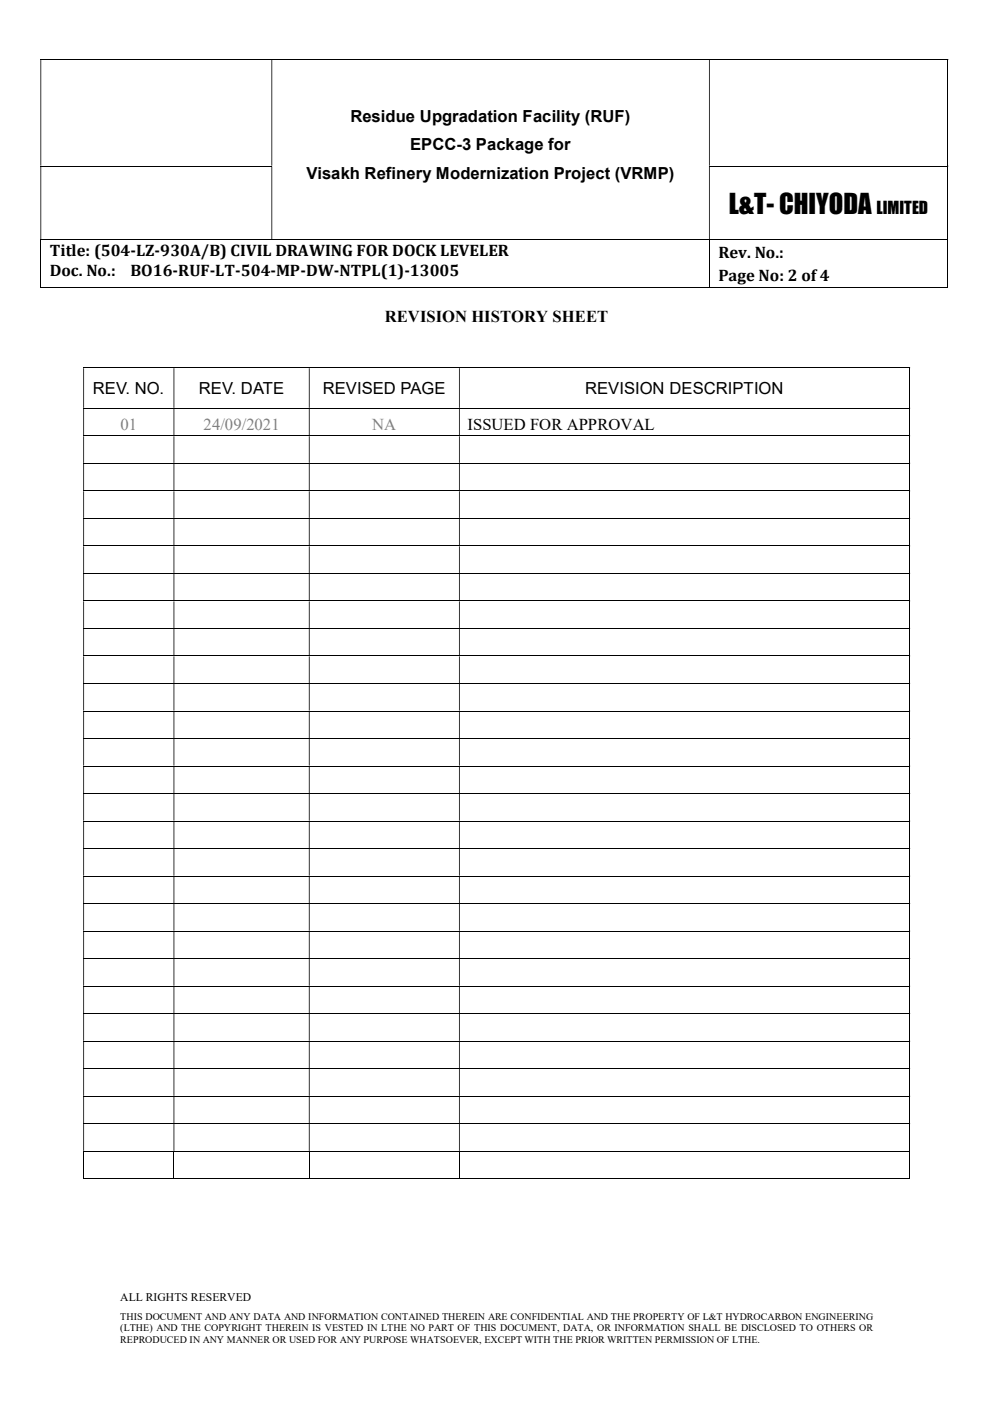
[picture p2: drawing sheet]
<svg xmlns="http://www.w3.org/2000/svg" width="210mm" height="297mm" viewBox="0 0 210 297" stroke-linecap="round" stroke-linejoin="round" font-family="sans-serif">
<defs><g id="words">
<text font-size="5.6" x="154.1" y="45.2">L&amp;T- CHIYODA</text>
<g font-size="3.5">
<text x="74.1" y="25.7">Residue Upgradation Facility (RUF)</text>
<text x="86.8" y="31.8">EPCC-3 Package for</text>
<text x="64.8" y="37.9">Visakh Refinery Modernization Project (VRMP)</text>
<text x="185.4" y="45.2">LIMITED</text>
<text x="10.5" y="54.1">Title: (504-LZ-930A/B) CIVIL DRAWING FOR DOCK LEVELER</text>
<text x="10.5" y="58.3">Doc. No.:</text>
<text x="27.6" y="58.3">BO16-RUF-LT-504-MP-DW-NTPL(1)-13005</text>
<text x="151.9" y="54.7">Rev. No.:</text>
<text x="151.9" y="59.4">Page No: 2 of 4</text>
<text x="81.4" y="68.2">REVISION HISTORY SHEET</text>
<text x="19.6" y="83.3">REV. NO.</text>
<text x="42.1" y="83.3">REV. DATE</text>
<text x="68.3" y="83.3">REVISED PAGE</text>
<text x="123.8" y="83.3">REVISION DESCRIPTION</text>
<text x="98.9" y="91">ISSUED FOR APPROVAL</text>
</g>
<g font-size="3.5" fill="#7f7f7f">
<text x="25.5" y="91">01</text>
<text x="43.1" y="91">24/09/2021</text>
<text x="78.7" y="91">NA</text>
</g>
<text font-size="2.5" x="25.4" y="275.2">ALL RIGHTS RESERVED</text>
<g font-size="2.1">
<text x="25.4" y="279.1">THIS DOCUMENT AND ANY DATA AND INFORMATION CONTAINED THEREIN ARE CONFIDENTIAL AND THE PROPERTY OF L&amp;T HYDROCARBON ENGINEERING</text>
<text x="25.4" y="281.6">(LTHE) AND THE COPYRIGHT THEREIN IS VESTED IN LTHE NO PART OF THIS DOCUMENT, DATA, OR INFORMATION SHALL BE DISCLOSED TO OTHERS OR</text>
<text x="25.4" y="284">REPRODUCED IN ANY MANNER OR USED FOR ANY PURPOSE WHATSOEVER, EXCEPT WITH THE PRIOR WRITTEN PERMISSION OF LTHE.</text>
</g>
</g></defs>
<g fill="none" stroke="#000" stroke-width=".21">
<path d="M8.6 12.6h191.8M200.5 12.7v22.4M8.6 35.1h48.8M149.9 35.1h50.5M200.5 35.2v15.4M8.6 50.7h191.8M8.6 50.8v10M150 50.8v10M200.5 50.8v10M8.6 60.7h141.3M17.6 77.8h174.7M150.1 60.7h50.3"/>
<path d="M192.4 77.9v8.4M17.6 86.4h174.7M17.6 92.2h174.7M17.6 98h174.7M192.4 86.4v5.7M192.4 92.3v5.6M192.4 98.1v5.7M17.6 103.8h174.7M17.6 109.6h174.7M17.6 115.5h174.7M192.4 103.9v5.7M192.4 109.7v5.7"/>
<path d="M192.4 115.6v5.6M17.6 121.3h174.7M17.6 127.1h174.7M17.6 132.9h174.7M17.6 138.8h174.7M192.4 121.4v5.6M192.4 127.2v5.6M192.4 133v5.7M192.4 138.9v5.6M17.6 144.6h174.7M17.6 150.4h174.7M17.6 156.2h174.7"/>
<path d="M192.4 144.7v5.6M192.4 150.5v5.6M192.4 156.3v5.7M17.6 162.1h174.7M17.6 167.9h174.7M17.6 173.7h174.7M17.6 179.5h174.7M192.4 162.1v5.7M192.4 167.9v5.7M192.4 173.8v5.6M192.4 179.6v5.7M17.6 185.3h174.7"/>
<path d="M17.6 191.1h174.7M17.6 197h174.7M192.4 185.4v5.7M192.4 191.2v5.7M192.4 197.1v5.6M17.6 202.8h174.7M17.6 208.6h174.7M17.6 214.4h174.7M192.4 202.9v5.6M192.4 208.7v5.6M192.4 214.5v5.7M17.6 220.3h174.7"/>
<path d="M17.6 226.1h174.7M17.6 231.9h174.7M17.6 237.7h174.7M192.4 220.3v5.7M192.4 226.1v5.7M192.4 232v5.6M192.4 237.8v5.7M17.6 243.5h174.7M17.6 249.3h19.1M17.7 243.6v5.8M36.8 243.6v5.8M36.9 249.3h28.4"/>
<path d="M65.4 243.6v5.8M65.5 249.3h31.6M97.2 243.6v5.8M97.2 249.3h95.1M192.4 243.6v5.8"/>
</g>
<g fill="#000">
<path d="M200.4 12.5h.2v.2h-.2zM8.6 12.7h.1v22.4h-.1zM57.4 12.7h.2v22.4h-.2zM149.9 12.7h.2v22.4h-.2z" fill-rule="evenodd"/>
<path d="M200.4 35.1h.2v.1h-.2zM8.6 35.2h.1v15.4h-.1zM57.4 35.2h.2v15.4h-.2zM149.9 35.2h.2v15.4h-.2z" fill-rule="evenodd"/>
<path d="M192.3 77.7h.2v.2h-.2zM17.6 77.9h.2v8.4h-.2zM36.7 77.9h.2v8.4h-.2zM65.3 77.9h.2v8.4h-.2zM97.1 77.9h.1v8.4h-.1z" fill-rule="evenodd"/>
<path d="M192.3 86.3h.2v.1h-.2zM17.6 86.4h.2v5.7h-.2zM36.7 86.4h.2v5.7h-.2zM65.3 86.4h.2v5.7h-.2zM97.1 86.4h.1v5.7h-.1z" fill-rule="evenodd"/>
<path d="M192.3 92.1h.2v.2h-.2zM17.6 92.3h.2v5.6h-.2zM36.7 92.3h.2v5.6h-.2zM65.3 92.3h.2v5.6h-.2zM97.1 92.3h.1v5.6h-.1z" fill-rule="evenodd"/>
<path d="M192.3 97.9h.2v.2h-.2zM17.6 98.1h.2v5.7h-.2zM36.7 98.1h.2v5.7h-.2zM65.3 98.1h.2v5.7h-.2zM97.1 98.1h.1v5.7h-.1z" fill-rule="evenodd"/>
<path d="M192.3 103.8h.2v.1h-.2zM17.6 103.9h.2v5.7h-.2zM36.7 103.9h.2v5.7h-.2zM65.3 103.9h.2v5.7h-.2zM97.1 103.9h.1v5.7h-.1z" fill-rule="evenodd"/>
<path d="M192.3 109.6h.2v.1h-.2zM17.6 109.7h.2v5.7h-.2zM36.7 109.7h.2v5.7h-.2zM65.3 109.7h.2v5.7h-.2zM97.1 109.7h.1v5.7h-.1z" fill-rule="evenodd"/>
<path d="M192.3 115.4h.2v.2h-.2zM17.6 115.6h.2v5.6h-.2zM36.7 115.6h.2v5.6h-.2zM65.3 115.6h.2v5.6h-.2zM97.1 115.6h.1v5.6h-.1z" fill-rule="evenodd"/>
<path d="M192.3 121.2h.2v.2h-.2zM17.6 121.4h.2v5.6h-.2zM36.7 121.4h.2v5.6h-.2zM65.3 121.4h.2v5.6h-.2zM97.1 121.4h.1v5.6h-.1z" fill-rule="evenodd"/>
<path d="M192.3 127h.2v.2h-.2zM17.6 127.2h.2v5.6h-.2zM36.7 127.2h.2v5.6h-.2zM65.3 127.2h.2v5.6h-.2zM97.1 127.2h.1v5.6h-.1z" fill-rule="evenodd"/>
<path d="M192.3 132.8h.2v.2h-.2zM17.6 133h.2v5.7h-.2zM36.7 133h.2v5.7h-.2zM65.3 133h.2v5.7h-.2zM97.1 133h.1v5.7h-.1z" fill-rule="evenodd"/>
<path d="M192.3 138.7h.2v.2h-.2zM17.6 138.9h.2v5.6h-.2zM36.7 138.9h.2v5.6h-.2zM65.3 138.9h.2v5.6h-.2zM97.1 138.9h.1v5.6h-.1z" fill-rule="evenodd"/>
<path d="M192.3 144.5h.2v.2h-.2zM17.6 144.7h.2v5.6h-.2zM36.7 144.7h.2v5.6h-.2zM65.3 144.7h.2v5.6h-.2zM97.1 144.7h.1v5.6h-.1z" fill-rule="evenodd"/>
<path d="M192.3 150.3h.2v.2h-.2zM17.6 150.5h.2v5.6h-.2zM36.7 150.5h.2v5.6h-.2zM65.3 150.5h.2v5.6h-.2zM97.1 150.5h.1v5.6h-.1z" fill-rule="evenodd"/>
<path d="M192.3 156.1h.2v.2h-.2zM17.6 156.3h.2v5.7h-.2zM36.7 156.3h.2v5.7h-.2zM65.3 156.3h.2v5.7h-.2zM97.1 156.3h.1v5.7h-.1z" fill-rule="evenodd"/>
<path d="M192.3 162h.2v.1h-.2zM17.6 162.1h.2v5.7h-.2zM36.7 162.1h.2v5.7h-.2zM65.3 162.1h.2v5.7h-.2zM97.1 162.1h.1v5.7h-.1z" fill-rule="evenodd"/>
<path d="M192.3 167.8h.2v.1h-.2zM17.6 167.9h.2v5.7h-.2zM36.7 167.9h.2v5.7h-.2zM65.3 167.9h.2v5.7h-.2zM97.1 167.9h.1v5.7h-.1z" fill-rule="evenodd"/>
<path d="M192.3 173.6h.2v.2h-.2zM17.6 173.8h.2v5.6h-.2zM36.7 173.8h.2v5.6h-.2zM65.3 173.8h.2v5.6h-.2zM97.1 173.8h.1v5.6h-.1z" fill-rule="evenodd"/>
<path d="M192.3 179.4h.2v.2h-.2zM17.6 179.6h.2v5.7h-.2zM36.7 179.6h.2v5.7h-.2zM65.3 179.6h.2v5.7h-.2zM97.1 179.6h.1v5.7h-.1z" fill-rule="evenodd"/>
<path d="M192.3 185.3h.2v.1h-.2zM17.6 185.4h.2v5.7h-.2zM36.7 185.4h.2v5.7h-.2zM65.3 185.4h.2v5.7h-.2zM97.1 185.4h.1v5.7h-.1z" fill-rule="evenodd"/>
<path d="M192.3 191.1h.2v.1h-.2zM17.6 191.2h.2v5.7h-.2zM36.7 191.2h.2v5.7h-.2zM65.3 191.2h.2v5.7h-.2zM97.1 191.2h.1v5.7h-.1z" fill-rule="evenodd"/>
<path d="M192.3 196.9h.2v.2h-.2zM17.6 197.1h.2v5.6h-.2zM36.7 197.1h.2v5.6h-.2zM65.3 197.1h.2v5.6h-.2zM97.1 197.1h.1v5.6h-.1z" fill-rule="evenodd"/>
<path d="M192.3 202.7h.2v.2h-.2zM17.6 202.9h.2v5.6h-.2zM36.7 202.9h.2v5.6h-.2zM65.3 202.9h.2v5.6h-.2zM97.1 202.9h.1v5.6h-.1z" fill-rule="evenodd"/>
<path d="M192.3 208.5h.2v.2h-.2zM17.6 208.7h.2v5.6h-.2zM36.7 208.7h.2v5.6h-.2zM65.3 208.7h.2v5.6h-.2zM97.1 208.7h.1v5.6h-.1z" fill-rule="evenodd"/>
<path d="M192.3 214.3h.2v.2h-.2zM17.6 214.5h.2v5.7h-.2zM36.7 214.5h.2v5.7h-.2zM65.3 214.5h.2v5.7h-.2zM97.1 214.5h.1v5.7h-.1z" fill-rule="evenodd"/>
<path d="M192.3 220.2h.2v.1h-.2zM17.6 220.3h.2v5.7h-.2zM36.7 220.3h.2v5.7h-.2zM65.3 220.3h.2v5.7h-.2zM97.1 220.3h.1v5.7h-.1z" fill-rule="evenodd"/>
<path d="M192.3 226h.2v.1h-.2zM17.6 226.1h.2v5.7h-.2zM36.7 226.1h.2v5.7h-.2zM65.3 226.1h.2v5.7h-.2zM97.1 226.1h.1v5.7h-.1z" fill-rule="evenodd"/>
<path d="M192.3 231.8h.2v.2h-.2zM17.6 232h.2v5.6h-.2zM36.7 232h.2v5.6h-.2zM65.3 232h.2v5.6h-.2zM97.1 232h.1v5.6h-.1z" fill-rule="evenodd"/>
<path d="M192.3 237.6h.2v.2h-.2zM17.6 237.8h.2v5.7h-.2zM36.7 237.8h.2v5.7h-.2zM65.3 237.8h.2v5.7h-.2zM97.1 237.8h.1v5.7h-.1z" fill-rule="evenodd"/>
</g>
<path d="M57.4 35.1h.2v.1h-.2zM200.4 50.6h.2v.2h-.2zM200.4 60.7h.2v.1h-.2zM192.3 243.5h.2v.1h-.2zM192.3 249.3h.2v.1h-.2z" fill="#000"/>
<use href="#words"/>
</svg>
